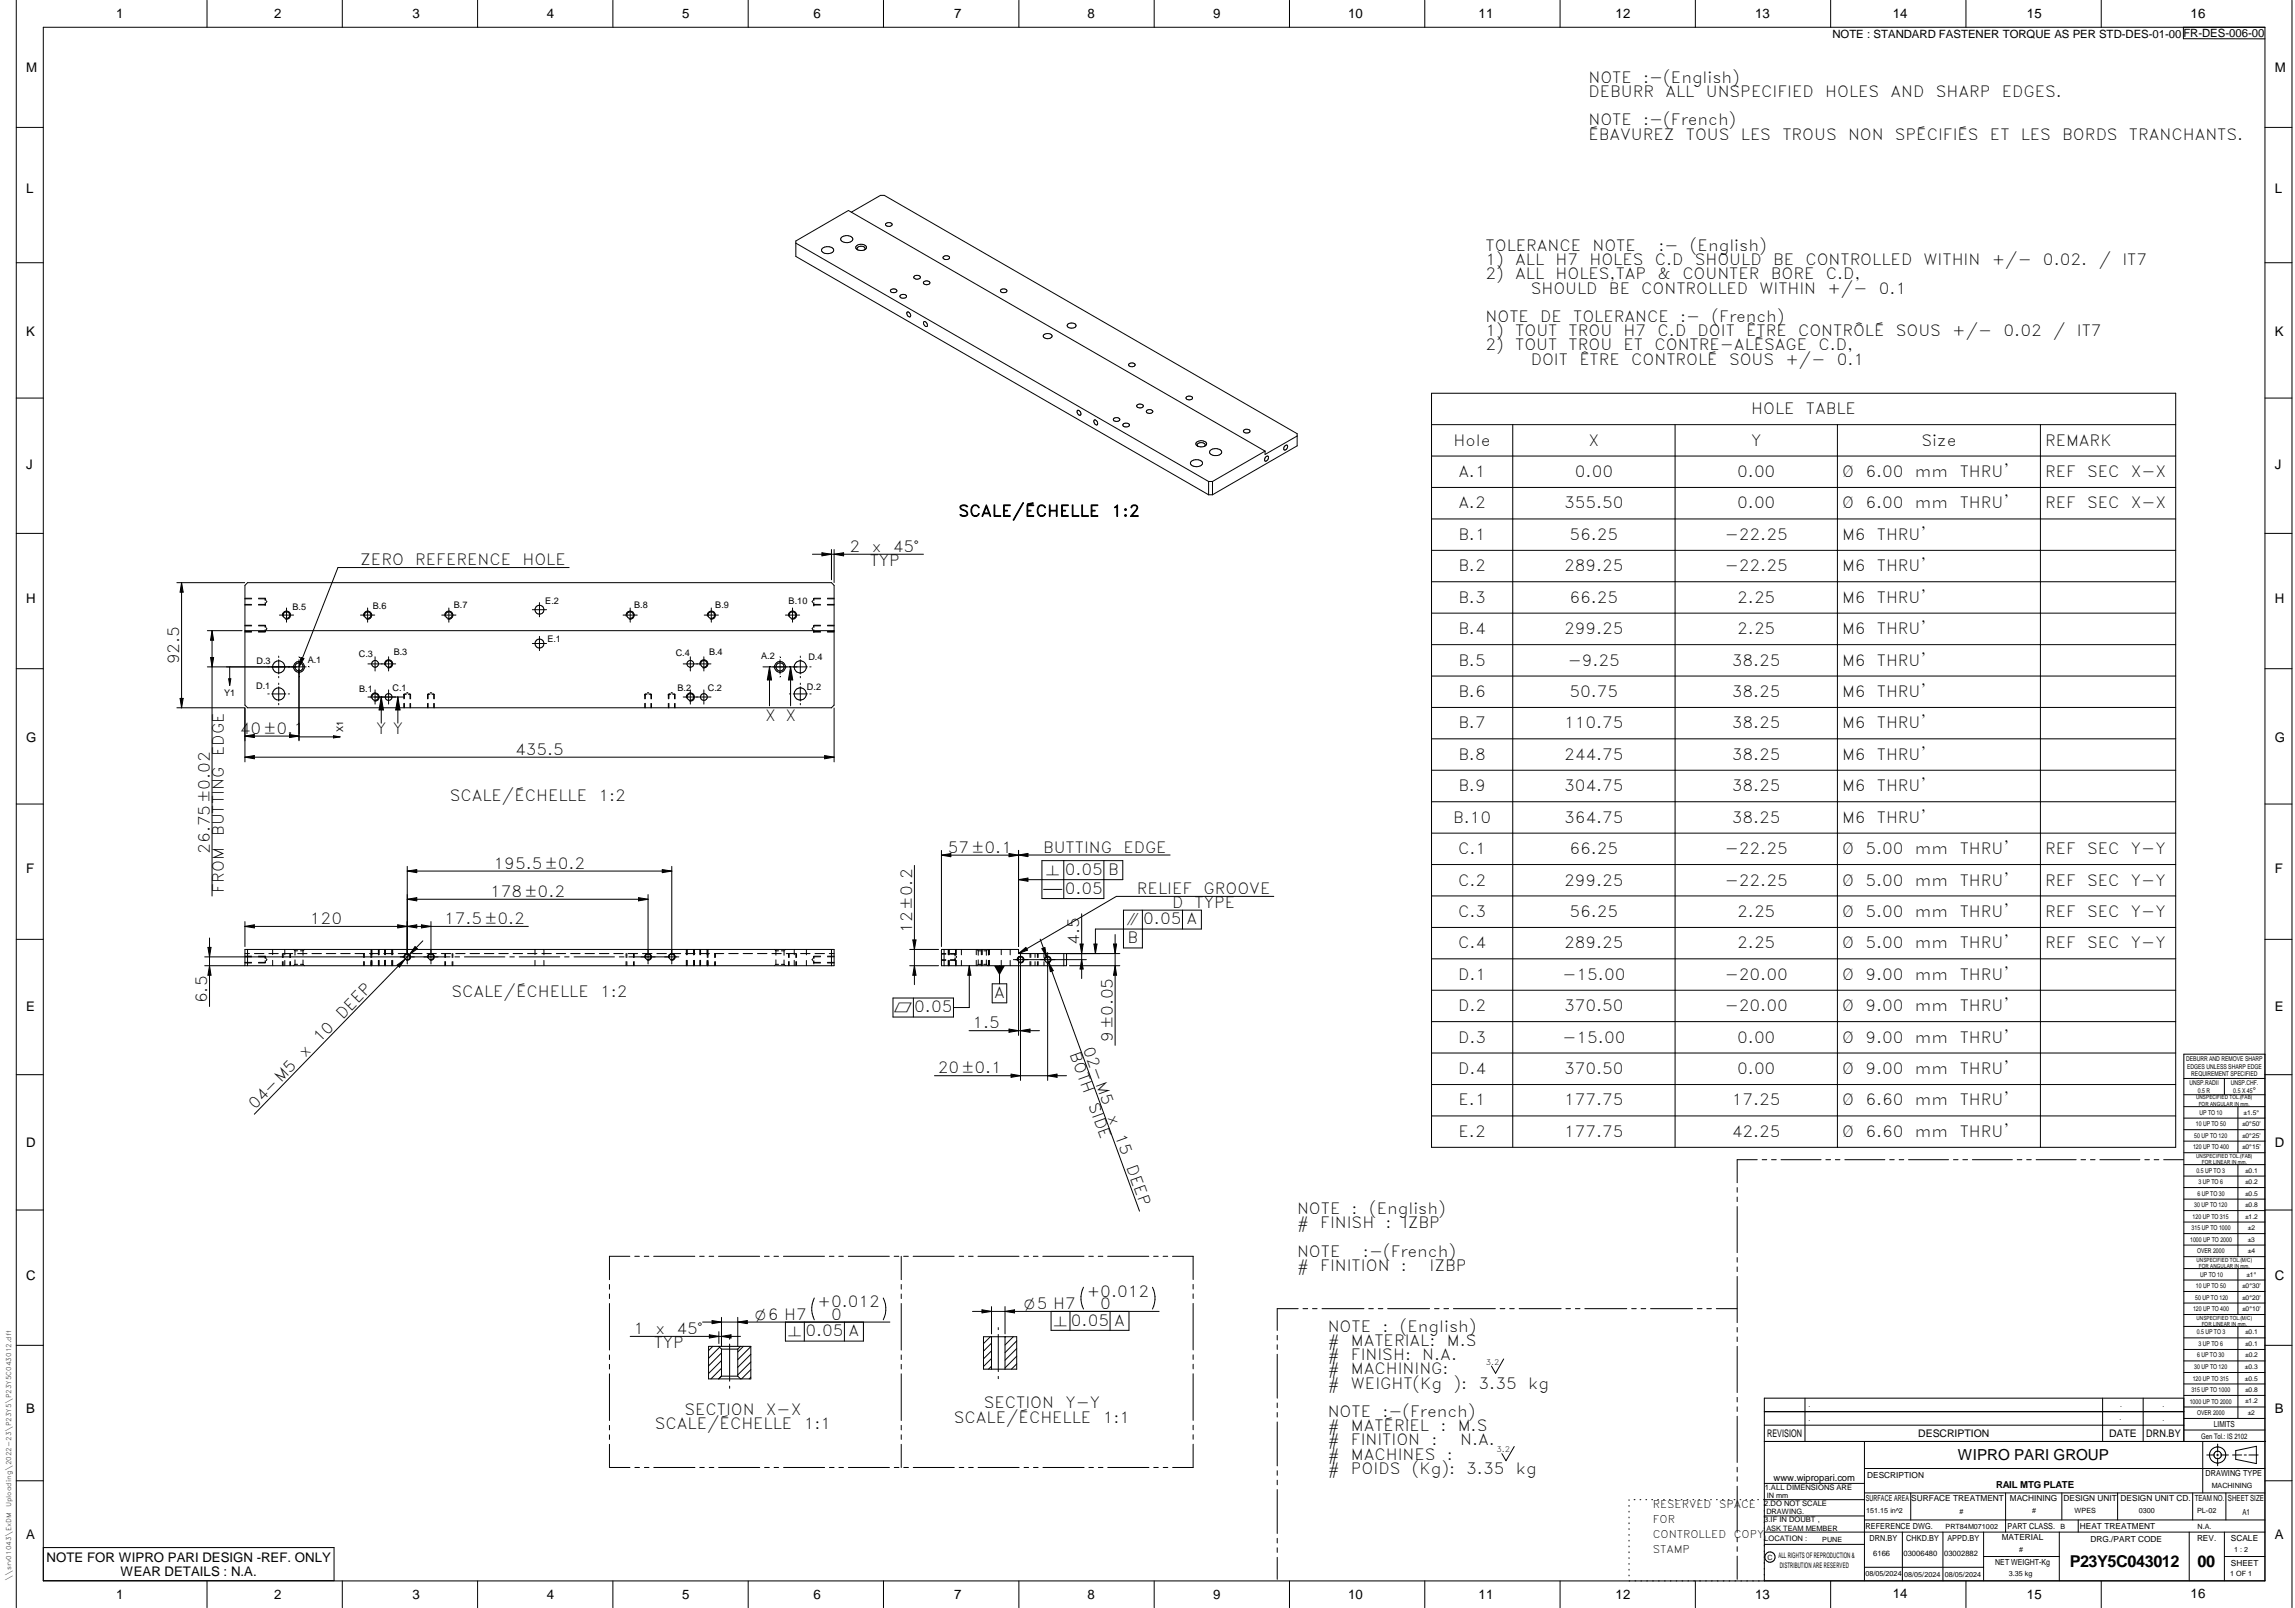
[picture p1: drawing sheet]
<svg xmlns="http://www.w3.org/2000/svg" width="848mm" height="594mm" viewBox="0 0 848 594" stroke-linecap="round" stroke-linejoin="round" font-family="sans-serif">
<defs><g id="words">
<g font-size="6">
<text x="764.8" y="578.9">P23Y5C043012</text>
<text x="812.1" y="578.9">00</text>
</g>
<g font-size="5.7">
<text x="587" y="30.6">NOTE</text>
<text x="587" y="35.8">DEBURR</text>
<text x="607.2" y="30.6">:-(English)</text>
<text x="615.4" y="35.8">ALL</text>
<text x="630.3" y="35.8">UNSPECIFIED</text>
<text x="674.5" y="35.8">HOLES</text>
<text x="698.6" y="35.8">AND</text>
<text x="715.3" y="35.8">SHARP</text>
<text x="739.7" y="35.8">EDGES.</text>
<text x="587" y="46.3">NOTE</text>
<text x="607.2" y="46.3">:-(French)</text>
<text x="587" y="51.6">ÉBAVUREZ</text>
<text x="623" y="51.6">TOUS</text>
<text x="643.3" y="51.6">LES</text>
<text x="658.7" y="51.6">TROUS</text>
<text x="682.9" y="51.6">NON</text>
<text x="700.3" y="51.6">SPÉCIFIÉS</text>
<text x="735.3" y="51.6">ET</text>
<text x="746.7" y="51.6">LES</text>
<text x="762.1" y="51.6">BORDS</text>
<text x="786.7" y="51.6">TRANCHANTS.</text>
<text x="549" y="92.7">TOLERANCE</text>
<text x="588.5" y="92.7">NOTE</text>
<text x="612.8" y="92.7">:-</text>
<text x="624.5" y="92.7">(English)</text>
<text x="549" y="98">1)</text>
<text x="559.9" y="98">ALL</text>
<text x="574.9" y="98">H7</text>
<text x="587.4" y="98">HOLES</text>
<text x="611.5" y="98">C.D</text>
<text x="626.3" y="98">SHOULD</text>
<text x="655.2" y="98">BE</text>
<text x="667.1" y="98">CONTROLLED</text>
<text x="710.8" y="98">WITHIN</text>
<text x="736" y="98">+/-</text>
<text x="754.9" y="98">0.02.</text>
<text x="775.5" y="98">/</text>
<text x="784.3" y="98">IT7</text>
<text x="549" y="103.2">2)</text>
<text x="559.9" y="103.2">ALL</text>
<text x="574.9" y="103.2">HOLES,TAP</text>
<text x="612.5" y="103.2">&amp;</text>
<text x="621.7" y="103.2">COUNTER</text>
<text x="654.4" y="103.2">BORE</text>
<text x="674.7" y="103.2">C.D,</text>
<text x="565.7" y="108.5">SHOULD</text>
<text x="594.5" y="108.5">BE</text>
<text x="606.5" y="108.5">CONTROLLED</text>
<text x="650.2" y="108.5">WITHIN</text>
<text x="675.3" y="108.5">+/-</text>
<text x="694.3" y="108.5">0.1</text>
<text x="549" y="119">NOTE</text>
<text x="569.2" y="119">DE</text>
<text x="581.3" y="119">TOLERANCE</text>
<text x="620.9" y="119">:-</text>
<text x="632.5" y="119">(French)</text>
<text x="549" y="124.2">1)</text>
<text x="559.9" y="124.2">TOUT</text>
<text x="579.7" y="124.2">TROU</text>
<text x="600" y="124.2">H7</text>
<text x="612.5" y="124.2">C.D</text>
<text x="627.3" y="124.2">DOIT</text>
<text x="645.3" y="124.2">ÊTRE</text>
<text x="664.4" y="124.2">CONTRÔLÉ</text>
<text x="700.6" y="124.2">SOUS</text>
<text x="721.4" y="124.2">+/-</text>
<text x="740.4" y="124.2">0.02</text>
<text x="758.7" y="124.2">/</text>
<text x="767.5" y="124.2">IT7</text>
<text x="549" y="129.5">2)</text>
<text x="559.9" y="129.5">TOUT</text>
<text x="579.7" y="129.5">TROU</text>
<text x="600" y="129.5">ET</text>
<text x="611.4" y="129.5">CONTRE-ALÉSAGE</text>
<text x="672" y="129.5">C.D,</text>
<text x="565.7" y="134.7">DOIT</text>
<text x="583.6" y="134.7">ÊTRE</text>
<text x="602.8" y="134.7">CONTROLÉ</text>
<text x="638.9" y="134.7">SOUS</text>
<text x="659.8" y="134.7">+/-</text>
<text x="678.8" y="134.7">0.1</text>
<text x="647.1" y="153">HOLE</text>
<text x="667.3" y="153">TABLE</text>
<text x="537.2" y="164.6">Hole</text>
<text x="587" y="164.6">X</text>
<text x="647.1" y="164.6">Y</text>
<text x="710" y="164.6">Size</text>
<text x="755.7" y="164.6">REMARK</text>
<text x="538.9" y="176.2">A.1</text>
<text x="582" y="176.2">0.00</text>
<text x="641.9" y="176.2">0.00</text>
<text x="680.7" y="176.2">Ø</text>
<text x="689.3" y="176.2">6.00</text>
<text x="707.6" y="176.2">mm</text>
<text x="724.2" y="176.2">THRU'</text>
<text x="755.7" y="176.2">REF</text>
<text x="771.3" y="176.2">SEC</text>
<text x="787.4" y="176.2">X-X</text>
<text x="354.2" y="190.8">SCALE/ÉCHELLE</text>
<text x="410.7" y="190.8">1:2</text>
<text x="538.9" y="187.8">A.2</text>
<text x="578" y="187.8">355.50</text>
<text x="641.9" y="187.8">0.00</text>
<text x="680.7" y="187.8">Ø</text>
<text x="689.3" y="187.8">6.00</text>
<text x="707.6" y="187.8">mm</text>
<text x="724.2" y="187.8">THRU'</text>
<text x="755.7" y="187.8">REF</text>
<text x="771.3" y="187.8">SEC</text>
<text x="787.4" y="187.8">X-X</text>
<text x="313.9" y="203.9">2</text>
<text x="322.1" y="203.9">x</text>
<text x="329.9" y="203.9">45°</text>
<text x="538.9" y="199.4">B.1</text>
<text x="580" y="199.4">56.25</text>
<text x="637.4" y="199.4">-22.25</text>
<text x="680.7" y="199.4">M6</text>
<text x="693.6" y="199.4">THRU'</text>
<text x="133.1" y="208.8">ZERO</text>
<text x="153.5" y="208.8">REFERENCE</text>
<text x="193.1" y="208.8">HOLE</text>
<text x="321.4" y="209.2">TYP</text>
<text x="538.9" y="211">B.2</text>
<text x="578" y="211">289.25</text>
<text x="637.4" y="211">-22.25</text>
<text x="680.7" y="211">M6</text>
<text x="693.6" y="211">THRU'</text>
<text x="538.9" y="222.7">B.3</text>
<text x="580" y="222.7">66.25</text>
<text x="641.9" y="222.7">2.25</text>
<text x="680.7" y="222.7">M6</text>
<text x="693.6" y="222.7">THRU'</text>
<text x="538.9" y="234.3">B.4</text>
<text x="578" y="234.3">299.25</text>
<text x="641.9" y="234.3">2.25</text>
<text x="680.7" y="234.3">M6</text>
<text x="693.6" y="234.3">THRU'</text>
<text x="66.3" y="245.4" transform="rotate(-90 66.3 245.4)">92.5</text>
<text x="538.9" y="245.9">B.5</text>
<text x="579.3" y="245.9">-9.25</text>
<text x="640" y="245.9">38.25</text>
<text x="680.7" y="245.9">M6</text>
<text x="693.6" y="245.9">THRU'</text>
<text x="538.9" y="257.5">B.6</text>
<text x="580" y="257.5">50.75</text>
<text x="640" y="257.5">38.25</text>
<text x="680.7" y="257.5">M6</text>
<text x="693.6" y="257.5">THRU'</text>
<text x="282.8" y="266.4">X X</text>
<text x="538.9" y="269.1">B.7</text>
<text x="578" y="269.1">110.75</text>
<text x="640" y="269.1">38.25</text>
<text x="680.7" y="269.1">M6</text>
<text x="693.6" y="269.1">THRU'</text>
<text x="88.6" y="271.1">40±0.1</text>
<text x="139" y="271.3">Y Y</text>
<text x="82.8" y="279.2" transform="rotate(-90 82.8 279.2)">EDGE</text>
<text x="190.3" y="278.8">435.5</text>
<text x="538.9" y="280.7">B.8</text>
<text x="578" y="280.7">244.75</text>
<text x="640" y="280.7">38.25</text>
<text x="680.7" y="280.7">M6</text>
<text x="693.6" y="280.7">THRU'</text>
<text x="538.9" y="292.3">B.9</text>
<text x="578" y="292.3">304.75</text>
<text x="640" y="292.3">38.25</text>
<text x="680.7" y="292.3">M6</text>
<text x="693.6" y="292.3">THRU'</text>
<text x="166.2" y="296">SCALE/ÉCHELLE</text>
<text x="221.2" y="296">1:2</text>
<text x="537" y="303.9">B.10</text>
<text x="578" y="303.9">364.75</text>
<text x="640" y="303.9">38.25</text>
<text x="680.7" y="303.9">M6</text>
<text x="693.6" y="303.9">THRU'</text>
<text x="82.8" y="309" transform="rotate(-90 82.8 309)">BUTTING</text>
<text x="77.5" y="315.5" transform="rotate(-90 77.5 315.5)">26.75±0.02</text>
<text x="350.3" y="315.1">57±0.1</text>
<text x="385.4" y="315">BUTTING</text>
<text x="415.1" y="315">EDGE</text>
<text x="538.8" y="315.5">C.1</text>
<text x="580" y="315.5">66.25</text>
<text x="637.4" y="315.5">-22.25</text>
<text x="680.7" y="315.5">Ø</text>
<text x="689.3" y="315.5">5.00</text>
<text x="707.6" y="315.5">mm</text>
<text x="724.2" y="315.5">THRU'</text>
<text x="755.7" y="315.5">REF</text>
<text x="771.3" y="315.5">SEC</text>
<text x="787.4" y="315.5">Y-Y</text>
<text x="182.4" y="321">195.5±0.2</text>
<text x="393.4" y="323.2">0.05 B</text>
<text x="82.8" y="329.8" transform="rotate(-90 82.8 329.8)">FROM</text>
<text x="538.8" y="327.2">C.2</text>
<text x="578" y="327.2">299.25</text>
<text x="637.4" y="327.2">-22.25</text>
<text x="680.7" y="327.2">Ø</text>
<text x="689.3" y="327.2">5.00</text>
<text x="707.6" y="327.2">mm</text>
<text x="724.2" y="327.2">THRU'</text>
<text x="755.7" y="327.2">REF</text>
<text x="771.3" y="327.2">SEC</text>
<text x="787.4" y="327.2">Y-Y</text>
<text x="181.1" y="331.3">178±0.2</text>
<text x="393.4" y="330.2">0.05</text>
<text x="420.2" y="330.3">RELIEF</text>
<text x="433.1" y="335.5">D</text>
<text x="441.4" y="335.5">TYPE</text>
<text x="444.7" y="330.3">GROOVE</text>
<text x="114.6" y="341.4">120</text>
<text x="164.1" y="341.4">17.5±0.2</text>
<text x="422.5" y="341.5">0.05 A</text>
<text x="538.8" y="338.8">C.3</text>
<text x="580" y="338.8">56.25</text>
<text x="641.9" y="338.8">2.25</text>
<text x="680.7" y="338.8">Ø</text>
<text x="689.3" y="338.8">5.00</text>
<text x="707.6" y="338.8">mm</text>
<text x="724.2" y="338.8">THRU'</text>
<text x="755.7" y="338.8">REF</text>
<text x="771.3" y="338.8">SEC</text>
<text x="787.4" y="338.8">Y-Y</text>
<text x="337" y="344.7" transform="rotate(-90 337 344.7)">12±0.2</text>
<text x="398.8" y="349" transform="rotate(-90 398.8 349)">4.5</text>
<text x="416.7" y="348.5">B</text>
<text x="538.8" y="350.4">C.4</text>
<text x="578" y="350.4">289.25</text>
<text x="641.9" y="350.4">2.25</text>
<text x="680.7" y="350.4">Ø</text>
<text x="689.3" y="350.4">5.00</text>
<text x="707.6" y="350.4">mm</text>
<text x="724.2" y="350.4">THRU'</text>
<text x="755.7" y="350.4">REF</text>
<text x="771.3" y="350.4">SEC</text>
<text x="787.4" y="350.4">Y-Y</text>
<text x="538.8" y="361.9">D.1</text>
<text x="577.4" y="361.9">-15.00</text>
<text x="637.4" y="361.9">-20.00</text>
<text x="680.7" y="361.9">Ø</text>
<text x="689.3" y="361.9">9.00</text>
<text x="707.6" y="361.9">mm</text>
<text x="724.2" y="361.9">THRU'</text>
<text x="76.5" y="370.6" transform="rotate(-90 76.5 370.6)">6.5</text>
<text x="166.8" y="368.3">SCALE/ÉCHELLE</text>
<text x="221.8" y="368.3">1:2</text>
<text x="367.4" y="368.7">A</text>
<text x="126.7" y="376.8" transform="rotate(-46 126.7 376.8)">DEEP</text>
<text x="337.9" y="374">0.05</text>
<text x="538.8" y="373.5">D.2</text>
<text x="578" y="373.5">370.50</text>
<text x="637.4" y="373.5">-20.00</text>
<text x="680.7" y="373.5">Ø</text>
<text x="689.3" y="373.5">9.00</text>
<text x="707.6" y="373.5">mm</text>
<text x="724.2" y="373.5">THRU'</text>
<text x="359.3" y="379.9">1.5</text>
<text x="118.2" y="385.4" transform="rotate(-46 118.2 385.4)">10</text>
<text x="395.2" y="389.3" transform="rotate(70 395.2 389.3)">BOTH</text>
<text x="400.1" y="387.5" transform="rotate(70 400.1 387.5)">02-M5</text>
<text x="411.2" y="385" transform="rotate(-90 411.2 385)">9±0.05</text>
<text x="538.8" y="385.2">D.3</text>
<text x="577.4" y="385.2">-15.00</text>
<text x="641.9" y="385.2">0.00</text>
<text x="680.7" y="385.2">Ø</text>
<text x="689.3" y="385.2">9.00</text>
<text x="707.6" y="385.2">mm</text>
<text x="724.2" y="385.2">THRU'</text>
<text x="112.8" y="391" transform="rotate(-46 112.8 391)">x</text>
<text x="346.5" y="396.5">20±0.1</text>
<text x="538.8" y="396.8">D.4</text>
<text x="578" y="396.8">370.50</text>
<text x="641.9" y="396.8">0.00</text>
<text x="680.7" y="396.8">Ø</text>
<text x="689.3" y="396.8">9.00</text>
<text x="707.6" y="396.8">mm</text>
<text x="724.2" y="396.8">THRU'</text>
<text x="94.2" y="410.1" transform="rotate(-46 94.2 410.1)">04-M5</text>
<text x="402.2" y="408.3" transform="rotate(70 402.2 408.3)">SIDE</text>
<text x="409.3" y="412.5" transform="rotate(70 409.3 412.5)">x</text>
<text x="539" y="408.4">E.1</text>
<text x="578" y="408.4">177.75</text>
<text x="640" y="408.4">17.25</text>
<text x="680.7" y="408.4">Ø</text>
<text x="689.3" y="408.4">6.60</text>
<text x="707.6" y="408.4">mm</text>
<text x="724.2" y="408.4">THRU'</text>
<text x="411.9" y="419.8" transform="rotate(70 411.9 419.8)">15</text>
<text x="539" y="420">E.2</text>
<text x="578" y="420">177.75</text>
<text x="640" y="420">42.25</text>
<text x="680.7" y="420">Ø</text>
<text x="689.3" y="420">6.60</text>
<text x="707.6" y="420">mm</text>
<text x="724.2" y="420">THRU'</text>
<text x="416.1" y="431.2" transform="rotate(70 416.1 431.2)">DEEP</text>
<text x="479.3" y="448.6">NOTE</text>
<text x="499.5" y="448.6">:</text>
<text x="505.9" y="448.6">(English)</text>
<text x="479.3" y="453.9">#</text>
<text x="487.9" y="453.9">FINISH</text>
<text x="512" y="453.9">:</text>
<text x="518.5" y="453.9">IZBP</text>
<text x="479.3" y="464.4">NOTE</text>
<text x="503.7" y="464.4">:-(French)</text>
<text x="479.3" y="469.6">#</text>
<text x="487.9" y="469.6">FINITION</text>
<text x="517.7" y="469.6">:</text>
<text x="528.3" y="469.6">IZBP</text>
<text x="401.6" y="479">+0.012</text>
<text x="302.1" y="483">+0.012</text>
<text x="406.6" y="483.6">0</text>
<text x="307.1" y="487.6">0</text>
<text x="395.7" y="489.8">0.05 A</text>
<text x="490.6" y="492">NOTE</text>
<text x="510.8" y="492">:</text>
<text x="517.3" y="492">(English)</text>
<text x="234.1" y="492.8">1</text>
<text x="242.2" y="492.8">x</text>
<text x="250" y="492.8">45°</text>
<text x="297.6" y="493.7">0.05 A</text>
<text x="490.6" y="497.2">#</text>
<text x="499.2" y="497.2">MATERIAL:</text>
<text x="534.7" y="497.2">M.S</text>
<text x="241.6" y="498.1">TYP</text>
<text x="490.6" y="502.5">#</text>
<text x="499.2" y="502.5">FINISH:</text>
<text x="525.6" y="502.5">N.A.</text>
<text x="490.6" y="507.7">#</text>
<text x="499.2" y="507.7">MACHINING:</text>
<text x="490.6" y="513">#</text>
<text x="499.2" y="513">WEIGHT(Kg</text>
<text x="537.2" y="513">):</text>
<text x="546.4" y="513">3.35</text>
<text x="564.7" y="513">kg</text>
<text x="363.6" y="520.3">SECTION</text>
<text x="393.7" y="520.3">Y-Y</text>
<text x="242" y="527.9">SCALE/ÉCHELLE</text>
<text x="252.9" y="522.7">SECTION</text>
<text x="283.1" y="522.7">X-X</text>
<text x="297" y="527.9">1:1</text>
<text x="352.5" y="525.6">SCALE/ÉCHELLE</text>
<text x="407.5" y="525.6">1:1</text>
<text x="490.6" y="523.5">NOTE</text>
<text x="510.8" y="523.5">:-(French)</text>
<text x="490.6" y="528.7">#</text>
<text x="490.6" y="534">#</text>
<text x="499.2" y="534">FINITION</text>
<text x="499.2" y="528.7">MATÉRIEL</text>
<text x="529" y="534">:</text>
<text x="532.3" y="528.7">:</text>
<text x="538.7" y="528.7">M.S</text>
<text x="539.6" y="534">N.A.</text>
<text x="490.6" y="539.2">#</text>
<text x="499.2" y="539.2">MACHINES</text>
<text x="534.7" y="539.2">:</text>
<text x="490.6" y="544.5">#</text>
<text x="499.2" y="544.5">POIDS</text>
<text x="521.7" y="544.5">(Kg):</text>
<text x="541.9" y="544.5">3.35</text>
<text x="560.1" y="544.5">kg</text>
</g>
<text font-size="5.6" x="723.5" y="539.3">WIPRO PARI GROUP</text>
<g font-size="5.4">
<text x="386.6" y="323.2">n</text>
<text x="385.4" y="330.2">t</text>
<text x="416.4" y="341.5">i</text>
<text x="330.3" y="374">r</text>
<text x="378.5" y="483.6">O5 H7</text>
<text x="279" y="487.6">O6 H7</text>
<text x="389.5" y="489.8">n</text>
<text x="291.3" y="493.7">n</text>
</g>
<g font-size="4.9">
<text x="42.9" y="6.6">1</text>
<text x="101.3" y="6.7">2</text>
<text x="152.5" y="6.7">3</text>
<text x="202.1" y="6.7">4</text>
<text x="252.1" y="6.7">5</text>
<text x="300.6" y="6.7">6</text>
<text x="352.6" y="6.7">7</text>
<text x="401.9" y="6.7">8</text>
<text x="448.4" y="6.7">9</text>
<text x="498.1" y="6.7">10</text>
<text x="546.4" y="6.7">11</text>
<text x="597" y="6.7">12</text>
<text x="648.5" y="6.6">13</text>
<text x="699.4" y="6.6">14</text>
<text x="749" y="6.7">15</text>
<text x="809.5" y="6.6">16</text>
<text x="9.7" y="26.7">M</text>
<text x="840.6" y="26.7">M</text>
<text x="9.7" y="71.4">L</text>
<text x="840.6" y="71.4">L</text>
<text x="9.7" y="124.2">K</text>
<text x="840.6" y="124.2">K</text>
<text x="9.7" y="173.4">J</text>
<text x="840.6" y="173.4">J</text>
<text x="9.7" y="222.7">H</text>
<text x="840.6" y="222.7">H</text>
<text x="9.7" y="274.3">G</text>
<text x="840.6" y="274.3">G</text>
<text x="9.7" y="322.6">F</text>
<text x="840.6" y="322.6">F</text>
<text x="9.7" y="373.3">E</text>
<text x="840.6" y="373.3">E</text>
<text x="9.7" y="423.8">D</text>
<text x="840.6" y="423.8">D</text>
<text x="9.7" y="472.8">C</text>
<text x="840.6" y="472.8">C</text>
<text x="9.7" y="522.1">B</text>
<text x="840.6" y="522.1">B</text>
<text x="9.7" y="568.7">A</text>
<text x="840.6" y="568.7">A</text>
<text x="17.2" y="577">NOTE FOR WIPRO PARI DESIGN -REF. ONLY</text>
<text x="44.5" y="582.3">WEAR DETAILS : N.A.</text>
<text x="42.9" y="590.6">1</text>
<text x="101.3" y="590.7">2</text>
<text x="152.5" y="590.7">3</text>
<text x="202.1" y="590.7">4</text>
<text x="252.1" y="590.7">5</text>
<text x="300.6" y="590.7">6</text>
<text x="352.6" y="590.7">7</text>
<text x="401.9" y="590.7">8</text>
<text x="448.4" y="590.7">9</text>
<text x="498.1" y="590.7">10</text>
<text x="546.4" y="590.7">11</text>
<text x="597" y="590.7">12</text>
<text x="648.5" y="590.6">13</text>
<text x="699.4" y="590.5">14</text>
<text x="749" y="590.7">15</text>
<text x="809.5" y="590.5">16</text>
</g>
<text font-size="4.2" x="677.1" y="13.9">NOTE : STANDARD FASTENER TORQUE AS PER STD-DES-01-00FR-DES-006-00</text>
<g font-size="3.9">
<text x="653" y="530.9">REVISION</text>
<text x="708.9" y="530.9">DESCRIPTION</text>
<text x="779.4" y="530.9">DATE</text>
<text x="793.1" y="530.9">DRN.BY</text>
<text x="610.8" y="557.1">RESERVED</text>
<text x="635.2" y="557.1">SPACE</text>
<text x="610.8" y="562.7">FOR</text>
<text x="610.8" y="568.3">CONTROLLED</text>
<text x="640.7" y="568.3">COPY</text>
<text x="610.8" y="573.8">STAMP</text>
</g>
<text font-size="3.6" x="737.6" y="549.8">RAIL MTG PLATE</text>
<text font-size="3.5" x="655.4" y="547.1">www.wipropari.com</text>
<g font-size="3.4">
<text x="108.1" y="225.4">B.5</text>
<text x="137.8" y="225.2">B.6</text>
<text x="167.7" y="224.7">B.7</text>
<text x="201.5" y="223.3">E.2</text>
<text x="234.3" y="224.6">B.8</text>
<text x="264.3" y="224.8">B.9</text>
<text x="291.4" y="223.1">B.10</text>
<text x="202.3" y="237.3">E.1</text>
<text x="94.8" y="245.4">D.3</text>
<text x="113.7" y="244.8">A.1</text>
<text x="132.6" y="242.6">C.3</text>
<text x="145.5" y="242.1">B.3</text>
<text x="249.7" y="242.5">C.4</text>
<text x="262" y="242.1">B.4</text>
<text x="281.3" y="243.5">A.2</text>
<text x="298.7" y="243.9">D.4</text>
<text x="82.8" y="257.3">Y1</text>
<text x="94.7" y="254.6">D.1</text>
<text x="132.7" y="255.5">B.1</text>
<text x="145" y="255.3">C.1</text>
<text x="250.4" y="255.3">B.2</text>
<text x="261.6" y="255.4">C.2</text>
<text x="298.2" y="254.8">D.2</text>
<text x="126.8" y="270.6" transform="rotate(-90 126.8 270.6)">X1</text>
</g>
<g font-size="3.1">
<text x="818.1" y="527.3">LIMITS</text>
<text x="815" y="545.5">DRAWING TYPE</text>
<text x="690" y="546.1">DESCRIPTION</text>
<text x="689.5" y="554.6">SURFACE AREA</text>
<text x="706.2" y="554.6">SURFACE TREATMENT</text>
<text x="742.7" y="554.6">MACHINING</text>
<text x="762.5" y="554.6">DESIGN UNIT</text>
<text x="783.6" y="554.6">DESIGN UNIT CD.</text>
<text x="811" y="554.4">TEAM NO.</text>
<text x="823.3" y="554.5">SHEET SIZE</text>
<text x="828.6" y="559.9">A1</text>
<text x="689.4" y="564.9">REFERENCE DWG.</text>
<text x="690.8" y="569.3">DRN.BY</text>
<text x="704.4" y="569.2">CHKD.BY</text>
<text x="719.6" y="569.3">APPD.BY</text>
<text x="739.7" y="569.1">MATERIAL</text>
<text x="741.8" y="564.7">PART CLASS.</text>
<text x="768.6" y="564.7">HEAT TREATMENT</text>
<text x="772.5" y="569.7">DRG./PART CODE</text>
<text x="811.9" y="569.3">REV.</text>
<text x="824.4" y="569.4">SCALE</text>
<text x="737.3" y="578">NET WEIGHT-Kg</text>
<text x="824.4" y="578.5">SHEET</text>
</g>
<text font-size="3" x="832.4" y="403.9">°</text>
<g font-size="2.8">
<text x="549.1" y="504.3">3.2</text>
<text x="813.4" y="531.5">Gen Tol.: IS 2102</text>
<text x="553" y="536.6">3.2</text>
<text x="652.1" y="550.4">1.ALL DIMENSIONS ARE</text>
<text x="652" y="556.4">2.DO NOT SCALE</text>
<text x="652" y="562.5">3.IF IN DOUBT ,</text>
<text x="652" y="569.2">LOCATION :</text>
<text x="657.2" y="575.8">ALL RIGHTS OF REPRODUCTION &amp;</text>
<text x="692.2" y="575">6166</text>
<text x="703.4" y="574.9">03006480</text>
<text x="718.4" y="575">03002882</text>
<text x="657.7" y="579.2">DISTRIBUTION ARE RESERVED</text>
</g>
<g font-size="2.7">
<text x="817.3" y="549.9">MACHINING</text>
<text x="652.9" y="553.5">IN mm</text>
<text x="652.7" y="559.5">DRAWING.</text>
<text x="689.6" y="559.1">151.15 in^2</text>
<text x="724.1" y="559.2">#</text>
<text x="751" y="559.1">#</text>
<text x="766.6" y="559">WPES</text>
<text x="790.3" y="558.8">0300</text>
<text x="811.9" y="558.8">PL-02</text>
<text x="652.7" y="565.5">ASK TEAM MEMBER</text>
<text x="673.4" y="569.6">PUNE</text>
<text x="718.9" y="564.9">PRT84M071002</text>
<text x="761.4" y="564.9">B</text>
<text x="812.1" y="564.9">N.A.</text>
<text x="746.1" y="573.2">#</text>
<text x="825.6" y="573.4">1 : 2</text>
<text x="653.1" y="576.3">C</text>
<text x="689.4" y="582.4">08/05/2024</text>
<text x="703.7" y="582.5">08/05/2024</text>
<text x="718.7" y="582.6">08/05/2024</text>
<text x="742.3" y="582.2">3.35 kg</text>
<text x="824.1" y="582.4">1 OF 1</text>
</g>
<g font-size="2.5">
<text x="807.8" y="392">DEBURR AND REMOVE SHARP</text>
<text x="808.2" y="394.8">EDGES UNLESS SHARP EDGE</text>
<text x="809.1" y="400.9">UNSP.RADII</text>
<text x="809.8" y="397.6">REQUIREMENT SPECIFIED</text>
<text x="824.4" y="400.7">UNSP.CHF.</text>
<text x="812.2" y="403.6">0.5 R</text>
<text x="825.3" y="403.9">0.5 X 45</text>
<text x="812.8" y="411.8">UP TO 10</text>
<text x="829.1" y="411.9">±1.5°</text>
<text x="811.4" y="416.1">10 UP TO 50</text>
<text x="828.5" y="416.1">±0°50'</text>
<text x="810.4" y="424.5">120 UP TO 400</text>
<text x="810.9" y="420.3">50 UP TO 120</text>
<text x="828.5" y="424.5">±0°15'</text>
<text x="828.5" y="420.3">±0°25'</text>
<text x="811.7" y="433.2">0.5 UP TO 3</text>
<text x="812.5" y="437.5">3 UP TO 6</text>
<text x="829.6" y="437.4">±0.2</text>
<text x="829.6" y="433.2">±0.1</text>
<text x="812" y="441.7">6 UP TO 30</text>
<text x="829.6" y="441.7">±0.5</text>
<text x="810.9" y="445.9">30 UP TO 120</text>
<text x="829.6" y="446">±0.8</text>
<text x="809.9" y="454.4">315 UP TO 1000</text>
<text x="810.3" y="450.2">120 UP TO 315</text>
<text x="829.6" y="450.2">±1.2</text>
<text x="830.7" y="454.4">±2</text>
<text x="809.4" y="458.7">1000 UP TO 2000</text>
<text x="830.6" y="458.7">±3</text>
<text x="811.9" y="463">OVER 2000</text>
<text x="830.7" y="463">±4</text>
<text x="813.1" y="471.6">UP TO 10</text>
<text x="830.1" y="471.6">±1°</text>
<text x="811.4" y="475.9">10 UP TO 50</text>
<text x="828.5" y="475.9">±0°30'</text>
<text x="810.4" y="484.4">120 UP TO 400</text>
<text x="811.2" y="480.1">50 UP TO 120</text>
<text x="828.5" y="484.4">±0°10'</text>
<text x="828.5" y="480.1">±0°20'</text>
<text x="811.7" y="493">0.5 UP TO 3</text>
<text x="812.4" y="497.2">3 UP TO 6</text>
<text x="829.6" y="497.3">±0.1</text>
<text x="829.6" y="493">±0.1</text>
<text x="811.9" y="501.5">6 UP TO 30</text>
<text x="829.6" y="501.5">±0.2</text>
<text x="810.8" y="505.8">30 UP TO 120</text>
<text x="829.6" y="505.8">±0.3</text>
<text x="809.8" y="514.3">315 UP TO 1000</text>
<text x="810.3" y="510.1">120 UP TO 315</text>
<text x="829.6" y="510">±0.5</text>
<text x="829.6" y="514.3">±0.8</text>
<text x="668.4" y="519.9">.</text>
<text x="783.5" y="520">.</text>
<text x="799.1" y="519.9">.</text>
<text x="809.2" y="518.5">1000 UP TO 2000</text>
<text x="829.6" y="518.5">±1.2</text>
<text x="668.4" y="524.9">.</text>
<text x="783.3" y="524.8">.</text>
<text x="799.1" y="524.8">.</text>
<text x="811.9" y="522.8">OVER 2000</text>
<text x="830.6" y="522.7">±2</text>
</g>
<g font-size="2.4">
<text x="4.1" y="556.9" transform="rotate(-90 4.1 556.9)">Uploading\2022-23\P23Y5\P23Y5C043012.dft</text>
<text x="4.1" y="584.1" transform="rotate(-90 4.1 584.1)">\\srv01043\ExDM</text>
</g>
<g font-size="2.1">
<text x="811.5" y="406.1">UNSPECIFIED TOL.(FAB)</text>
<text x="812.5" y="408.5">FOR ANGULAR IN mm.</text>
<text x="811.6" y="427.7">UNSPECIFIED TOL.(FAB)</text>
<text x="813.6" y="430.1">FOR LINEAR IN mm.</text>
<text x="811.7" y="466.1">UNSPECIFIED TOL.(M/C)</text>
<text x="812.5" y="468.5">FOR ANGULAR IN mm.</text>
<text x="811.7" y="487.6">UNSPECIFIED TOL.(M/C)</text>
<text x="813.6" y="489.9">FOR LINEAR IN mm.</text>
</g>
</g></defs>
<g fill="none" stroke="#000" stroke-width=".37">
<path d="M6 .1v593.9M16 10.1h821v573.9l-821 .1zM76.5 .1v10M126.5 .1v10M176.5 .1v10M226.5 .1v10M276.5 .1v10M326.5 .1v10M376.5 .1v10M426.5 .1v10M476.5 .1v10M526.5 .1v10"/>
<path d="M576.5 .1v10M626.5 .1v10M676.5 .1v10M726.5 .1v10M776.5 .1v10M806.8 10.1v4.2l30.2 .1M847 .1v593.9M6 47.1h10M837 47.1h10M314.6 78.4l10.8-6.2h1.4l152.5 88v4.5l-31.2 18.1M6 97.1h10M294.1 89.8l152.5 88.1"/>
<path d="M303.9 91.7a3 3 0 0 1 4.2 .5 2.42 2.42 0 0 1-3.8 1.2 .97 .97 0 0 1-.4-1.7zM311 87.7a2.91 2.91 0 0 1 4.1 .5 2.38 2.38 0 0 1-3.7 1.1 .94 .94 0 0 1-.4-1.6zM316.5 90.8a2.45 2.45 0 0 1 3.7 .6 2.28 2.28 0 0 1-4 0zM317 92.3l-.2-.2a1.57 1.57 0 0 1 1.2-1.2 1.57 1.57 0 0 1 1.6 .6l-.2 .8M327.4 82.5a1.26 1.26 0 0 1 1.3-.3 1.26 1.26 0 0 1 .9 1 1.41 1.41 0 0 1-2.4-.4zM348.6 94.8a1.24 1.24 0 0 1 1.3-.4 1.24 1.24 0 0 1 .9 1.1 1.35 1.35 0 0 1-2.3-.5zM837 97.1h10M329.3 107l1.3-.2 .8 .5a1.31 1.31 0 0 1-1.1 .9 1.31 1.31 0 0 1-1.3-.8zM332.8 109l1.3-.2 .9 .5a1.35 1.35 0 0 1-1.2 .9 1.35 1.35 0 0 1-1.3-.7zM335.2 115.4a.99 .99 0 0 1 1.1 .5 .99 .99 0 0 1-.3 1.2l-.8-.7zM338 101.9l1.2-.2 .9 .6a1.35 1.35 0 0 1-1.2 .9 1.35 1.35 0 0 1-1.2-.8zM341.4 118.9a1.13 1.13 0 0 1 1.1 .5 1.13 1.13 0 0 1 0 1.2l-.8-.3-.4-.8z"/>
<path d="M341.5 104a1.13 1.13 0 0 1 1.3-.3 1.13 1.13 0 0 1 .7 1.2 1.26 1.26 0 0 1-1.3 .3 1.26 1.26 0 0 1-.9-1zM369.9 107.1a1.24 1.24 0 0 1 1.3-.4 1.24 1.24 0 0 1 .8 1 1.37 1.37 0 0 1-2.3-.4zM394.7 119.7a1.98 1.98 0 0 1 2.9 .6 1.93 1.93 0 0 1-3.3 0zM385.8 123.6a2.01 2.01 0 0 1 3 .6 1.89 1.89 0 0 1-3.3 0zM417.2 134.4a1.24 1.24 0 0 1 1.3-.4 1.24 1.24 0 0 1 .9 1 1.37 1.37 0 0 1-2.3-.3zM6 147.1h10M398.1 151.7a1.11 1.11 0 0 1 1.1 .4 1.11 1.11 0 0 1 0 1.3l-.5-.1-.6-.6zM404.3 155.2a1.01 1.01 0 0 1 1.2 .6 1.01 1.01 0 0 1-.3 1.2l-.8-.7zM411.7 154.5l1.3-.2 .8 .6a1.2 1.2 0 0 1-1.2 .8 1.2 1.2 0 0 1-1.1-1zM415 156.8a1.4 1.4 0 0 1 2.4 .4 1.5 1.5 0 0 1-2.5-.2zM420.1 149.7a1.41 1.41 0 0 1 2.4 .4 1.47 1.47 0 0 1-2.5-.1zM423.9 151.6l1.3-.3 .8 .6a1.2 1.2 0 0 1-1.2 .8 1.2 1.2 0 0 1-1.1-.9z"/>
<path d="M438.4 146.6a1.24 1.24 0 0 1 1.3-.3 1.24 1.24 0 0 1 .9 1 1.37 1.37 0 0 1-2.3-.4zM459.7 158.9l.7-.3 1.2 .2a.55 .55 0 0 1 0 1l-1.6 .1-.5-.5zM529 145.3h275v278.6h-275zM529 156.9h275M559 156.9v267M619 156.9v267M679 156.9v267M754 156.9v267M837 147.1h10M440.2 170.4a3 3 0 0 1 4.2 .5 2.42 2.42 0 0 1-3.8 1.2 .99 .99 0 0 1-.4-1.7zM442.2 163.4a2.47 2.47 0 0 1 3.7 .6 2.29 2.29 0 0 1-4 0zM442.7 164.9l-.2-.3a1.57 1.57 0 0 1 1.2-1.2 1.57 1.57 0 0 1 1.6 .7l-.2 .8"/>
<path d="M446.6 177.9v4.9M446.6 177.9h1.5M447.3 166.4a2.91 2.91 0 0 1 4.1 .5 2.27 2.27 0 0 1-3.2 1.3l-.5-.2a.94 .94 0 0 1-.4-1.6zM448.1 177.9v4.9M467.5 166.7l-154-88.9-19.4 11.2v5.7l152.5 88.1M467.5 166.7l-19.4 11.2M467.7 168.9l.6-.4a1.01 1.01 0 0 1 .3 1.2 1.01 1.01 0 0 1-1.2 .6l-.1-.7zM474.8 164.8l.6-.4a.99 .99 0 0 1 .2 1.3 .99 .99 0 0 1-1.1 .5l-.1-.7zM479.3 161.1l-11.8 6.8v-1.2M529 168.5h275M6 197.1h10M446.6 182.8h1.5"/>
<path d="M529 180.1h275M529 191.7h275M837 197.1h10M65.4 215.3h25M67.1 215.3v46.2M67.1 215.3l.6 3.5h-1.2zM91.5 215.3h215.8l.9 1v44.2l-.9 1h-215.8l-1-1v-44.2zM210.3 209.7h-85.4l-14.4 36.7M300.2 204.8h41M303.7 204.2l3.6 .6-3.6 .6zM307.3 203v11.2M308.2 204.8l3.5-.6v1.2z"/>
<path d="M308.2 203v12.2M529 203.3h275M529 214.9h275M76.6 233h12.9M78.4 233v98M78.4 233l.6 3.5h-1.2zM90.5 233h217.7M90.5 223.5h2.5M90.5 221h2.5M90.5 233.5h2.5M90.5 231h2.5M90.5 231.2h2.5"/>
<path d="M90.5 233.3h2.5M90.5 221.2h2.5M90.5 223.3h2.5M95.5 233.5h2.5M95.5 223.5h2.5M95.5 221l2.5 .1M95.5 231h2.5M95.5 223.3h2.5M95.5 231.2h2.5l.2 .4M95.5 221.2h2.5M98 231h.1M98 221.2h.1"/>
<path d="M98 223.4h.1M98 221.2v.7M98 222.6v.7M98 231.1v.8M98 232.6v.8M98 221.2l.2 .4M98.2 233l-.2 .3h-2.5M98.2 223l-.2 .3M98.4 231.9v.7M98.4 222v.6M103.3 227.2h5.2M104.4 227.7a1.51 1.51 0 0 1 1.4-1.9 1.51 1.51 0 0 1 1.6 1.6 1.51 1.51 0 0 1-1.9 1.3"/>
<path d="M105.9 224.6v5.3M133.2 227.2h5.3M134.4 227.7a1.51 1.51 0 0 1 1.3-1.9 1.51 1.51 0 0 1 1.7 1.6 1.51 1.51 0 0 1-1.9 1.3M135.8 224.6v5.3M163.2 227.2h5.3M164.4 227.7a1.51 1.51 0 0 1 1.3-1.9 1.51 1.51 0 0 1 1.7 1.6 1.51 1.51 0 0 1-1.9 1.3M165.9 224.6v5.3M196.7 237.7h5.3M196.7 225.3h5.3M199.3 222.6v5.3M199.3 235.1v5.3M230.3 227.2h5.2"/>
<path d="M231.4 227.7a1.52 1.52 0 0 1 1.3-2 1.52 1.52 0 0 1 1.7 1.7 1.52 1.52 0 0 1-1.9 1.3M232.9 224.6v5.3M260.2 227.2h5.3M261.4 227.7a1.51 1.51 0 0 1 1.3-1.9 1.51 1.51 0 0 1 1.7 1.6 1.51 1.51 0 0 1-1.9 1.3M262.8 224.6v5.3M290.2 227.2h5.3M291.4 227.7a1.51 1.51 0 0 1 1.3-1.9 1.51 1.51 0 0 1 1.7 1.6 1.51 1.51 0 0 1-1.9 1.3M292.9 224.6v5.3M300.3 221.9l-.2 .4 .2 .3M300.3 231.9l-.2 .4 .2 .3M300.5 223l.2 .3M300.5 233l.2 .3"/>
<path d="M300.7 223.3h2.5M300.7 223.5h.1M300.7 223.4h.1M300.7 233.3h.1M300.7 221.1v.8M300.7 222.6v.7M300.7 231.1v.8M300.7 232.7v.6M300.7 233.4l2.5 .1M300.7 233.3h2.5M300.7 221h2.5M300.7 231h2.5"/>
<path d="M300.7 223.5h2.5M303.2 221.2h-2.5l-.1 .3M303.2 231.2h-2.5l-.1 .3M305.7 223.3h2.5M305.7 233.3h2.5M305.8 221.2h2.4M305.8 231.2h2.4M305.8 223.5h2.4M305.8 221h2.4M305.8 233.5h2.4M305.8 231h2.4M529 226.5h275"/>
<path d="M529 238.2h275M6 247.1h10M66.5 258h1.2l-.6 3.5zM76.6 246.4h36.5M77.8 242.9h1.2l-.6 3.5zM84.5 250.8h.8l-.4 2.4zM84.9 246.4v6.8M99 256.4h.1M99.4 256.4h.1M100.4 256.4h5.2M103 242.4v.2M103 242.8v.1"/>
<path d="M103 243.8v5.2M103 249.9v.1M103 250.2v.2M103 252.4v.2M103 252.8v.1M103 253.7v5.3M103 259.9v.1M106.5 256.4h.1M106.8 256.4h.2M110.5 242.7h.1M110.5 243.8v29.9M111.2 242.9l1.1 .4-1.8 3.1z"/>
<path d="M114.2 246.4h.1M136 257.5h13.4M136 245.3h10.2M137.2 257.9a1.49 1.49 0 0 1 1.3-1.9 1.49 1.49 0 0 1 1.6 1.6 1.49 1.49 0 0 1-1.9 1.4M138.6 242.7v5.2M138.6 254.9v5.2M140.9 257.5v9.7M140.9 257.5l.8 4.8h-1.6zM142.2 245.7a1.51 1.51 0 0 1 1.3-1.9 1.51 1.51 0 0 1 1.6 1.6 1.51 1.51 0 0 1-1.9 1.3M143.6 242.7v5.2M143.6 254.9v5.2M147 257.5v9.7"/>
<path d="M147 257.5l.8 4.8h-1.6zM149.2 256.5h.1M149.2 256.5v1.7M149.2 259.9v1.6M149.4 256.5h.1M149.4 256.5h.8M149.4 256.5v1.6M149.4 259.8v1.7M149.8 256.3l-.4 .2M150.2 256.1l.3-.2 .3 .2M150.9 256.5h.7M151.2 256.3l.3 .2v1.7"/>
<path d="M151.5 259.9v1.6M151.7 256.5v1.7M151.7 259.9v1.6M158 256.5h.1M158 256.5v1.7M158 259.9v1.6M158.2 256.5v1.6M158.2 259.8v1.7M158.5 256.3l-.3 .2M158.9 256.5h-.8M158.9 256.1l.4-.2 .3 .2M159.6 256.5h.8"/>
<path d="M160 256.3l.3 .2v1.7M160.3 259.9v1.6M160.5 256.5v1.7M160.5 259.9v1.6M238.3 256.5h.1M238.3 256.5v1.7M238.3 259.9v1.6M238.5 259.8v1.7M238.8 256.3l-.3 .2v1.6M239.1 256.5h-.7M239.2 256.1l.3-.2 .3 .2M239.8 256.5h.7"/>
<path d="M240.2 256.3l.3 .2M240.5 256.5v1.7M240.5 259.9v1.6M240.6 256.5h.1M240.7 256.5v1.7M240.7 259.9v1.6M247 256.5h.1M247 256.5v1.7M247 259.9v1.6M247.1 256.5h.1M247.2 256.5h.7M247.2 256.5v1.6"/>
<path d="M247.2 259.8v1.7M247.6 256.3l-.4 .2M247.9 256.1l.3-.2 .4 .2M248.6 256.5h.7M249 256.3l.3 .2v1.7M249.3 259.9v1.6M249.5 256.5v1.7M249.5 259.9v1.6M252.5 257.5h10.2M252.5 245.3h10.2M253.7 257.9a1.49 1.49 0 0 1 1.3-1.9 1.49 1.49 0 0 1 1.6 1.6 1.49 1.49 0 0 1-1.9 1.4M255.1 242.7v5.2"/>
<path d="M255.1 254.9v5.2M258.7 245.7a1.49 1.49 0 0 1 1.3-1.9 1.49 1.49 0 0 1 1.6 1.6 1.49 1.49 0 0 1-1.9 1.3M260.1 242.7v5.2M260.1 254.9v5.2M281.9 246.4h16.5M284.4 246.4v14.4M284.4 246.4l.7 4.8h-1.6zM288.2 242.7h.1M288.2 250.1h.1M288.2 243.8v5.2M291.7 256.4h.2M292.1 256.4h.1"/>
<path d="M292.1 246.4l.8 4.8h-1.6zM292.1 246.4v14.4M293.1 256.4h5.3M295.7 243.8v5.2M295.7 249.9v.1M295.7 250.2v.2M295.7 242.4v.2M295.7 242.8v.1M295.7 253.7v5.3M295.7 259.9v.1M295.7 252.4v.2M295.7 252.8v.1"/>
<path d="M299.3 246.4h.1M299.3 256.4h.1M299.6 246.4h.1M299.6 256.4h.1M529 249.8h275M837 247.1h10M65.4 261.5h25M90.5 279.7l3.5-.6v1.2zM90.5 261.6v19.9M90.5 271.9l3.5-.5v1.1zM90.5 279.7h217.7M90.5 271.9h20"/>
<path d="M103 260.2v.2M107 271.4l3.5 .5-3.5 .6zM110.5 272.2h15.1M123.2 271.8l2.4 .4-2.4 .4zM295.7 260.2v.2M304.7 279.1l3.5 .6-3.5 .6zM308.2 261.6v19.9M529 261.4h275M529 273h275M6 297.1h10M529 284.6h275M529 296.2h275"/>
<path d="M837 297.1h10M337.9 319.7v44.1M347.9 315.9l3.5-.6v1.2zM347.9 314.2v35.5M376.4 314.2v35.5M393.1 318v14M407.9 318v14h-22.9v-14h29.9v7h-38.5M432.4 315.9h-56l3.5-.6v1.2l-7-1.2v1.2l3.5-.6h-28.5M529 307.8h275M529 319.4h275M150.5 321.8l3.5-.5v1.1zM150.5 332.2l3.5-.6v1.2z"/>
<path d="M150.5 320.1v36.1M150.5 332.2h89M150.5 321.8h97.7M236 331.6l3.5 .6-3.5 .6zM239.5 330.5v25.7M244.7 321.3l3.5 .5-3.5 .6zM248.2 320.1v36.1M376.4 325l3.5-.6v1.2zM399.7 337.6v23.9M422.1 336.3v13.9h-6.9v-13.9h28.7v6.9h-39.1v9.1M437 336.3v6.9M470.7 331.2h-58.2l-36.1 21.1"/>
<path d="M529 331h275M6 347h10M75.6 353.5h90.7M75.6 356.8h232.6v-6h-217.7v6M76.8 350h1.2l-.6 3.5zM77.4 356.8l.6 3.5h-1.2zM77.4 346.5v25.4M90.5 353.5h2.5M90.5 355.6h2.5M90.5 342.3l3.5-.6v1.1zM90.5 340.5v9.2M90.5 352.3h1.7"/>
<path d="M90.5 355.8h2.5M90.5 353.3h2.5M90.5 342.3h104.7M91.5 350.8v6M94 352.3h3.5M95.5 355.8h2.5M95.5 353.3h2.5M95.5 353.5h2.5M98 353.5l.2 .3M98 353.3h.1M98 353.4h.1M98 353.5v.7"/>
<path d="M98 354.9v.7M98.2 355.3l-.2 .3h-2.5M98.4 354.2v.7M99.4 352.3h3.4M100.8 350.8v1.9M100.8 354.8v2M104.4 352.3v1.4M104.4 355.3v1.5M104.6 355.3v1.5M105.2 350.8v2M105.2 354.8v2M107.1 352.3v1.5"/>
<path d="M107.1 355.3v1.5M107.4 352.3v1.4M107.4 355.3v1.5M108.2 352.3h-3.6v1.4M108.5 350.8l.1 .1M108.7 356.6l-.2 .2M108.8 351.1l.2 .2M109 351.3v1.6M109 354.6v1.7M109 356.3l-.2 .1M109 351.3h1M109 356.3h1"/>
<path d="M110 352.3h3.5M111 351.3h1M111 356.3h1M112 351.3v1.6M112 354.7v1.6M112 356.3l.1 .1M112.1 351.2l-.1 .1M112.4 356.7l.1 .1M112.5 350.8l-.2 .1M115.3 352.3h3.5M120.6 352.3h3.5M125.9 352.3h3.5"/>
<path d="M131.2 352.3h3.5M134.4 352.3v1.4M134.4 355.3v1.5M134.6 352.3v1.4M134.6 355.3v1.5M136.5 352.3h3.5M137.1 350.8v3M137.1 354.8v2M137.4 350.8v2.9M137.4 354.8v2M139.9 350.8l-.1 2M139.9 354.8l-.1 2"/>
<path d="M140.1 350.8v1.9M140.1 354.8v2M141.8 352.3h3.5M142.1 350.8v1.9M142.1 354.8v2M142.4 350.8v1.9M142.4 354.8v2M144.9 350.8l-.1 2M144.9 354.8l-.1 2M145.1 350.8v1.9M145.1 354.8v2M146.8 356.5l2.8-2.1-2 2.9z"/>
<path d="M147 341.7l3.5 .6-3.5 .5zM147.2 352.3h3.4M149.3 353.9a1.27 1.27 0 0 1 1.1-1.6 1.27 1.27 0 0 1 1.3 1.3 1.27 1.27 0 0 1-1.5 1.2M150.5 342.3l3.5-.6v1.1zM151.3 352.6l-57.3 59M152.4 352.3h3.6M153.4 349.7l.8 .8-2.9 2.1zM155.7 341.7l3.6 .6-3.6 .5zM156.3 347.6l-5 5M157.8 352.3h3.4M158 353.9a1.25 1.25 0 0 1 1.1-1.6 1.25 1.25 0 0 1 1.4 1.4 1.25 1.25 0 0 1-1.6 1.1M159.3 340.5v15.7"/>
<path d="M163.1 352.3h3.5M164.4 352.3v1.4M164.4 355.3v1.5M164.6 352.3v1.4M164.6 355.3v1.5M167.1 352.3v1.5M167.1 355.3v1.5M167.3 352.3v1.4M167.3 355.3v1.5M168.1 353.5h1.7M168.4 352.3h3.5M171.6 353.5h15"/>
<path d="M173.7 352.3h3.5M179 352.3h3.5M184.3 352.3h3.5M188.4 353.5h1.7M189.6 352.3h3.5M191.9 353.5h14.9M194.9 352.3h3.5M197.7 350.8v1.9M197.7 354.8v2M200.2 352.3h3.6M201 350.8v2M201 354.8v2"/>
<path d="M205.6 352.3h3.4M208.6 353.5h1.7M210.9 352.3h3.5M212.1 353.5h15M216.2 352.3h3.5M221.5 352.3h3.5M226.8 352.3h3.5M228.9 353.5h1.7M231.4 352.3v1.4M231.4 355.3v1.5M231.6 352.3v1.4M231.6 355.3v1.5"/>
<path d="M232.1 352.3h3.5M232.4 353.5h18.5M234.1 352.3v1.5M234.1 355.3v1.5M234.4 352.3v1.4M234.4 355.3v1.5M237.4 352.3h3.5M238.3 353.9a1.25 1.25 0 0 1 1.1-1.6 1.25 1.25 0 0 1 1.4 1.4 1.25 1.25 0 0 1-1.6 1.1M242.7 352.3h3.6M247 353.9a1.27 1.27 0 0 1 1.1-1.6 1.27 1.27 0 0 1 1.4 1.3 1.27 1.27 0 0 1-1.6 1.2M248 352.3h3.5M253.4 352.3h3.4"/>
<path d="M253.6 350.8v1.9M253.6 354.8v2M253.9 350.8v1.9M253.9 354.8v2M256.4 350.8l-.1 2M256.4 354.8l-.1 2M256.6 350.8v1.9M256.6 354.8v2M258.6 350.8v1.9M258.6 354.8v2M258.7 352.3h3.5M258.9 350.8v1.9"/>
<path d="M258.9 354.8v2M261.4 350.8v2.9M261.4 354.8l-.1 2M261.6 350.8v2.9M261.6 354.8v2M264.1 355.3v1.5M264.4 352.3v1.4M264.4 355.3v1.5M267.5 352.3h-3.5l.1 1.5M269.3 352.3h3.5M274.6 352.3h3.5M279.9 352.3h3.5"/>
<path d="M285.2 352.3h3.5M286.2 350.8l.2 .1M286.4 356.6l-.2 .2M286.6 351.1l.1 .2M286.7 351.3v1.6M286.7 354.6v1.7M286.7 356.3l-.1 .1M286.7 351.3h1M286.7 356.3h1M288.8 351.3h.9M288.8 356.3h.9M289.7 356.3l.2 .1"/>
<path d="M289.7 351.3v1.6M289.7 354.7v1.6M289.9 351.2l-.2 .1M290.1 356.7l.1 .1M290.2 350.8l-.1 .1M290.5 352.3h3.5l.1 1.5M291.4 352.3v1.4M291.4 355.3v1.5M291.6 352.3v1.4M291.6 355.3v1.5M293.5 350.8v1.9M293.5 354.8v2"/>
<path d="M294.1 355.3v1.5M294.3 352.3v1.4M294.3 355.3v1.5M295.8 352.3h3.5M298 350.8v2M298 354.8v2M300.3 354.2l-.2 .3 .2 .3M300.5 355.2l.2 .4h2.5M300.7 353.5l-.1 .3M300.7 353.5h2.5M300.7 355.8h.1M300.7 353.4h.1"/>
<path d="M300.7 353.5v.7M300.7 354.9v.7M300.7 353.3h2.5M300.7 355.8h2.5M301.2 352.3h3.5M305.7 355.6h2.5M305.8 353.5h2.4M305.8 355.8h2.4M305.8 353.3h2.4M306.5 352.3h1.7M307.3 350.8v6M336.2 356.8h10.6"/>
<path d="M336.2 350.8h10.6M337.3 347.3h1.2l-.6 3.5zM337.9 356.8l.6 3.5h-1.2zM347.9 352.3h1.6M347.9 354.8h1.6M347.9 352.5h1.6M347.9 354.6h1.6M348.9 350.8v6M350.4 350.8v1.9M350.4 354.8v2M350.6 350.8v1.9M350.6 354.8v2"/>
<path d="M351.2 354.8h1.7M351.2 352.3h1.7M351.2 354.6h1.7M351.2 352.5h1.7l.2 .3M352.9 352.3h.1M352.9 354.6h.1M352.9 352.4v.8M352.9 353.9v.7M353.1 354.2l-.2 .4M353.1 350.8v2M353.1 354.8v2M353.3 353.2l.2 .3-.2 .4"/>
<path d="M353.4 350.8v1.9M353.4 354.8v2M355.3 350.8v2M355.3 354.8v2M358.2 356.8v15.4h-5.9M358.2 356.8l.6 3.5h-1.2zM360.8 350.8v1.9M360.8 354.8v2M361 350.8l.1 .1M361.2 356.6l-.2 .2M361.3 351.1l.2 .2M361.5 351.3v1.6"/>
<path d="M361.5 354.6v1.7M361.5 356.3l-.1 .1M361.5 356.3h1M361.5 351.3h1M362.6 350.8v1.9M362.6 354.8v2M362.9 350.8v1.9M362.9 354.8v2M363.5 356.3h1M363.6 351.3h.9M364.5 356.3l.2 .1M364.5 351.3v1.6"/>
<path d="M364.5 354.7v1.6M364.6 351.2l-.1 .1M364.9 356.7l.1 .1M365 350.8l-.2 .1M365.3 350.8v2M365.3 354.8v2M365.4 350.8l-.1 2M365.4 354.8l-.1 2M365.6 350.8v1.9M365.6 354.8v2M369.4 356.8v6.7M370 350.8v1.9"/>
<path d="M370 354.8v2M373.3 350.8v2M373.3 354.8v2M374.5 354.5h26.9M375.9 354.8a1.24 1.24 0 0 1 1.1-1.5 1.24 1.24 0 0 1 1.4 1.3 1.24 1.24 0 0 1-1.6 1.1M376.4 352.3v-1.5h-28.5v6h46.2v-4.5M376.4 352.3h37.4M376.4 353.3v29.2M376.4 352.3l2.7-2.3 .6 1zM377.1 351.9v47.3M380.6 352.3v1.4M380.6 355.3v1.5"/>
<path d="M380.9 352.3v1.4M380.9 355.3v1.5M382.5 352.3v1.4M382.5 355.3v1.5M383.4 352.3v1.5M383.4 355.3v1.5M383.6 352.3v1.4M383.6 355.3v1.5M384.4 347l3.1 8.5M385 350.5l1.1-.4 .7 3.5zM385.8 352.3v1.5M385.8 355.3v1.5"/>
<path d="M385.9 354.8a1.25 1.25 0 0 1 1.1-1.5 1.25 1.25 0 0 1 1.4 1.3 1.25 1.25 0 0 1-1.6 1.1M387.1 351.9v47.3M387.5 355.5l33.6 92M387.5 355.5l1.7 3.1-1 .4zM393.1 352.3v4.5M395.2 356.8h18.6M399.1 348.8h1.2l-.6 3.5zM399.7 354.5l.6 3.5h-1.2zM404.2 348.8h1.2l-.6 3.5zM411.5 348.8h1.1l-.5 3.5zM412.1 345.3v40.9M412.1 356.8l.5 3.5h-1.1z"/>
<path d="M529 342.6h275M529 354.2h275M837 347h10M330 368.7h22.3v7.1h-22.3zM337.5 368.7v7.1M366.6 363.5h5.4v7h-5.4zM529 365.8h275M529 377.4h275M6 397h10M345.3 397.4h48.8M358.1 380.8h26M372.9 380.2l3.5 .6-3.5 .6z"/>
<path d="M373.6 396.8l3.5 .6-3.5 .6zM377.1 380.8l3.5-.6v1.2zM387.1 397.4l3.5-.6v1.2zM529 389h275M807 398.4h30M822 398.4v6.1M837 397h10M837 389.5h-30v143.1M529 400.7h275M529 412.3h275M807 404.5h30M807 408.9h30"/>
<path d="M807 413.1h30M807 417.4h30M827 408.9v17M641.9 438.7v1.8M649.4 428.5h-7.5v8.5M651.2 428.5h1.7M654.6 428.5h1.8M658.2 428.5h14.7M674.7 428.5h1.7M678.2 428.5h1.7M681.7 428.5h14.8M698.3 428.5h1.7"/>
<path d="M701.8 428.5h1.7M705.3 428.5h14.7M721.9 428.5h1.7M725.3 428.5h1.8M728.9 428.5h14.7M745.4 428.5h1.7M748.9 428.5h1.7M752.4 428.5h14.8M769 428.5h1.7M772.5 428.5h1.7M776 428.5h14.7M792.6 428.5h1.7"/>
<path d="M796 428.5h1.8M799.5 428.5h7.4M807 421.6h30M807 425.9h30M807 430.3h30M807 434.5h30M807 438.7h30M827 430.3v34M6 447h10M641.9 442.3v1.6M641.9 445.8v17M807 443h30"/>
<path d="M807 447.3h30M807 451.5h30M807 455.8h30M807 460h30M837 447h10M225.2 474.6v1.7M225.2 478.1v1.7M232.7 464.1h-7.5v8.7M234.6 464.1h1.7M238.1 464.1h1.7M241.6 464.1h15.2M258.5 464.1h1.7"/>
<path d="M262 464.1h1.7M265.5 464.1h15.2M282.5 464.1h1.7M286 464.1h1.7M289.5 464.1h15.2M300.9 479.6a9 9 0 0 0 0 8M306.5 464.1h1.7M310 464.1h1.7M313.5 464.1h15.1M326.4 479.6a9 9 0 0 1 0 8M330.4 464.1h1.7M333 464.1v8.7"/>
<path d="M333 474.6v1.7M333 478.1v1.7M333.9 464.1h1.8M337.4 464.1h15.2M354.4 464.1h1.7M357.9 464.1h1.7M361.4 464.1h15.2M378.4 464.1h1.7M381.8 464.1h1.8M385.4 464.1h15.2M400.4 475.6a9 9 0 0 0 0 8M402.3 464.1h1.7"/>
<path d="M405.8 464.1h1.7M409.3 464.1h15.2M425.9 475.6a9 9 0 0 1 0 8M426.3 464.1h1.7M429.8 464.1h1.7M433.3 464.1h7.6v8.6M440.9 474.5v1.8M440.9 478v1.7M641.9 464.6v1.7M641.9 468.1v1.7M641.9 471.6v17.1M807 464.3h30"/>
<path d="M807 468.7h30M807 472.9h30M807 477.1h30M827 468.7v16.9M6 497h10M225.2 481.6v17.2M232.9 493.7h40.7M259.6 488.4h69.2M261.8 497.4h15.7v12h-15.7zM262.1 493.1l3.5 .6-3.5 .6zM263.1 487.9l3.5 .5-3.5 .6zM263.4 497.4l-1.6 1.6"/>
<path d="M265.6 497.4l1 1M265.6 492v4.4M265.9 497.7l-4.1 4.1M266.6 493.7l3.5-.6v1.2zM266.6 498.4h6M266.6 486.7v10.7M266.6 498.4v10M266.6 499.8l-4.8 4.9M269.6 493.9v.9M269.6 496.6v13.7M272.6 486.7v10.7M272.6 498.4v10"/>
<path d="M272.6 488.4l3.5-.5v1.1zM273.6 497.4l-1 1M274.7 497.4l-2.1 2.1M277.5 497.5l-4.9 4.8M297.2 488.4v7.1M312 488.4v7.1M319.1 488.4v7.1h-28.9v-7.1M333 481.6v17.2M359.4 484.5h68.9M362.9 483.9l3.5 .6-3.5 .6zM363.4 493.9h12.3v11.9h-12.3zM366 493.9l-2.6 2.5"/>
<path d="M366.4 482.7v10.1M366.4 493.9v11.9M366.4 499.1l-3 2.9M366.4 496.2l-3 3M368.9 490.5v.7M368.9 493v13.7M371.4 484.5l3.5-.6v1.2zM371.4 482.7v10.1M371.4 493.9v11.9M371.6 493.9l-.2 .2M374.4 493.9l-3 3M375.7 495.4l-4.3 4.3"/>
<path d="M375.7 498.2l-4.3 4.3M395.4 484.5v7M410.2 484.5v7M417.2 484.5v7h-28.8v-7M440.9 481.5v17.2M472 493.4v1.6M472 496.8v1.8M479.7 483.5h-7.7v8M481.5 483.5h1.7M485 483.5h1.7M488.5 483.5h15.5M505.8 483.5h1.7"/>
<path d="M509.3 483.5h1.7M512.8 483.5h15.5M530.1 483.5h1.7M533.6 483.5h1.7M537.1 483.5h15.5M554.4 483.5h1.7M557.9 483.5h1.7M561.4 483.5h15.5M578.7 483.5h1.6M582.2 483.5h1.7M585.6 483.5h15.5M603 483.5h1.6"/>
<path d="M606.4 483.5h1.8M609.9 483.5h15.5M627.2 483.5h1.7M630.7 483.5h1.7M634.2 483.5h7.7M641.9 490.4v1.7M641.9 493.9v1.7M641.9 497.4v17.1M807 481.4h30M807 485.6h30M807 490.1h30M807 494.3h30"/>
<path d="M807 498.6h30M827 490.1v33.9M837 497h10M225.2 500.6v1.7M225.2 504.1v1.7M225.2 507.6v17.2M266.6 508.4l-1 1M266.6 508.4h6M266.6 502.7l-4.8 4.7M266.6 508.3l-1.1 1.1M266.6 505.5l-3.9 3.9M269.6 512.1v.8"/>
<path d="M272.6 508.4l1 1M277.5 500.3l-4.9 4.9M277.5 503.2l-4.9 4.8M277.5 506l-3.5 3.4M277.5 508.8l-.6 .6M333 500.6v1.7M333 504.1v1.7M333 507.6v17.2M366.4 501.9l-3 3M366.4 504.7l-1.1 1.1M368.9 508.5v.9M375.7 503.9l-1.9 1.9"/>
<path d="M375.7 501.1l-4.3 4.3M440.9 500.5v1.7M440.9 504v1.8M440.9 507.5v17.3M472 500.3v16.3M472 518.3v1.8M555.7 502.1l-3 5.3-1.6-2.7M641.9 516.3v1.6M641.9 519.8v1.7M667 516.6v16M777 516.6v16M792 516.6v16"/>
<path d="M807 502.8h30M807 507.1h30M807 511.3h30M807 515.5h30M807 519.8h30M807 516.6h-155v67.5M225.2 533.6v8.6h7.6M225.2 526.6v1.7M225.2 530.1v1.7M333 526.6v1.7M333 530.1v1.7M333 533.6v8.6"/>
<path d="M440.9 526.5v1.7M440.9 530.1v1.6M440.9 533.6v8.6h-7.6M472 521.8v1.7M472 525.4v16.2M559.6 534.4l-3.1 5.3-1.5-2.7M641.9 523.2v17.1M652 532.6h185.2M652 521.5h155M652 526.5h155M689 532.6v51.4M807 524h30"/>
<path d="M807 528.3h30M814 532.6v19M815.5 537.5h2.8M819.1 537.5h.7M819.5 533.5v2.9M819.5 537.2v.7M819.5 538.7v2.8M820.6 537.5h2.9M825 537.5h3.4M826.2 535.9l7.6-1.6v6.4l-7.6-1.5zM829.3 537.5h.8M831 537.5h3.5"/>
<path d="M6 547.1h10M234.6 542.2h1.7M238.1 542.2h1.7M241.6 542.2h15.2M258.6 542.2h1.7M262.1 542.2h1.7M265.6 542.2h15.2M282.5 542.2h1.8M286 542.2h1.7M289.6 542.2h15.1M306.5 542.2h1.7M310 542.2h1.7"/>
<path d="M313.5 542.2h15.2M330.5 542.2h1.7M334 542.2h1.7M337.5 542.2h15.1M354.5 542.2h1.7M357.9 542.2h1.8M361.4 542.2h15.2M378.4 542.2h1.7M381.9 542.2h1.7M385.4 542.2h15.2M402.4 542.2h1.7M405.9 542.2h1.7"/>
<path d="M409.4 542.2h15.2M426.3 542.2h1.7M429.9 542.2h1.6M472 543.3v1.7M472 546.9v1.7M472 550.3v16.2M602 554.1v.3M602 556.2v.3M602 558.3v.3M603.8 554.1h.4M606 554.1h.3M608.2 554.1h.3"/>
<path d="M610.4 554.1h.3M612.6 554.1h.3M614.7 554.1h.3M616.9 554.1h.3M619.1 554.1h.3M621.2 554.1h.3M623.4 554.1h.3M625.6 554.1h.3M627.8 554.1h.3M629.9 554.1h.4M632.1 554.1h.3M634.3 554.1h.3"/>
<path d="M636.5 554.1h.3M638.6 554.1h.3M640.8 554.1h.3M641.9 542.1v1.7M641.9 545.6v1.7M641.9 549.1v17M643 554.1h.3M645.2 554.1h.3M647.3 554.1h.4M649.5 554.1h.3M652 548h37M689 542.5h148"/>
<path d="M689 551.6h148M689 554.1h-37.3M706.1 551.6v10M741.1 551.6v14.4M761.9 551.6v10M782.5 551.6v10M810.3 551.6v10M822.5 551.6v10M837 547.1h10M16 571.8h107.4v12.2h-107.4M472 568.3v1.8M472 571.8v1.7"/>
<path d="M472 575.4v8.1M602 560.5v.3M602 562.6v.3M602 564.8v.3M602 566.9v.3M602 569v.3M602 571.2v.3M602 573.3v.4M602 575.5v.3M602 577.6v.3M602 579.8v.3M641.9 567.9v1.7"/>
<path d="M641.9 571.4v1.8M641.9 574.9v8.6M652 570.6h37M652 560.1h37M689 561.6h148M689 579h44M703 566v18M718 566v18M733 575.1h28M733 566v18M761 566v18M768 561.6v4.4"/>
<path d="M809 566v18M822 566v18M822 575.1h15M837 566h-185M76.5 584.1v9.9M126.5 584.1v9.9M176.5 584.1v9.9M226.5 584.1v9.9M276.5 584.1v9.9M326.5 584.1v9.9M376.5 584.1v9.9M426.5 584.1v9.9"/>
<path d="M476.5 584.1v9.9M526.5 584.1v9.9M576.5 584.1v9.9M602 581.9v.3M626.5 584.1v9.9M676.5 584.1v9.9M726.5 584.1v9.9M776.5 584.1v9.9"/>
<circle cx="105.9" cy="227.3" r="1.22"/>
<circle cx="135.9" cy="227.3" r="1.22"/>
<circle cx="165.8" cy="227.3" r="1.22"/>
<circle cx="199.3" cy="237.8" r="1.66"/>
<circle cx="199.4" cy="225.3" r="1.64"/>
<circle cx="232.9" cy="227.3" r="1.22"/>
<circle cx="262.9" cy="227.3" r="1.22"/>
<circle cx="292.8" cy="227.3" r="1.22"/>
<circle cx="103" cy="256.4" r="2.24"/>
<circle cx="103" cy="246.4" r="2.25"/>
<circle cx="110.5" cy="246.4" r="1.99"/>
<circle cx="110.5" cy="246.4" r="1.51"/>
<circle cx="138.6" cy="245.3" r="1.25"/>
<circle cx="138.6" cy="257.5" r="1.23"/>
<circle cx="143.6" cy="245.3" r="1.23"/>
<circle cx="143.6" cy="257.5" r="1.25"/>
<circle cx="255.1" cy="245.3" r="1.25"/>
<circle cx="255.1" cy="257.5" r="1.22"/>
<circle cx="260.1" cy="245.3" r="1.24"/>
<circle cx="260.1" cy="257.5" r="1.25"/>
<circle cx="288.2" cy="246.4" r="1.99"/>
<circle cx="288.3" cy="246.4" r="1.51"/>
<circle cx="295.7" cy="256.4" r="2.24"/>
<circle cx="295.7" cy="246.4" r="2.25"/>
<circle cx="150.5" cy="353.5" r="1.02"/>
<circle cx="159.2" cy="353.5" r="1.04"/>
<circle cx="239.5" cy="353.5" r="1.04"/>
<circle cx="248.2" cy="353.5" r="1.02"/>
<circle cx="377.1" cy="354.5" r="1.04"/>
<circle cx="387.1" cy="354.5" r="1.02"/>
<circle cx="819.5" cy="537.5" r="2.99"/>
<circle cx="819.5" cy="537.5" r="1.39"/>
<circle cx="654.1" cy="575.3" r="1.9"/>
</g>
<g fill="#000">
<path d="M67.1 215.3l.6 3.5h-1.2zM303.7 204.2l3.6 .6-3.6 .6zM308.2 204.8l3.5-.6v1.2zM78.4 233l.6 3.5h-1.2zM66.5 258h1.2l-.6 3.5zM77.8 242.9h1.2l-.6 3.5zM84.5 250.8h.8l-.4 2.4zM111.2 242.9l1.1 .4-1.8 3.1zM284.4 246.4l.7 4.8h-1.6zM292.1 246.4l.8 4.8h-1.6zM90.5 271.9l3.5-.5v1.1zM107 271.4l3.5 .5-3.5 .6z"/>
<path d="M123.2 271.8l2.4 .4-2.4 .4zM140.9 257.5l.8 4.8h-1.6zM147 257.5l.8 4.8h-1.6zM90.5 279.7l3.5-.6v1.2zM304.7 279.1l3.5 .6-3.5 .6zM347.9 315.9l3.5-.6v1.2zM372.9 315.3l3.5 .6-3.5 .6zM376.4 315.9l3.5-.6v1.2zM150.5 332.2l3.5-.6v1.2zM150.5 321.8l3.5-.5v1.1zM236 331.6l3.5 .6-3.5 .6zM244.7 321.3l3.5 .5-3.5 .6z"/>
<path d="M376.4 325l3.5-.6v1.2zM76.8 350h1.2l-.6 3.5zM90.5 342.3l3.5-.6v1.1zM147 341.7l3.5 .6-3.5 .5zM146.8 356.5l2.8-2.1-2 2.9zM150.5 342.3l3.5-.6v1.1zM153.4 349.7l.8 .8-2.9 2.1zM155.7 341.7l3.6 .6-3.6 .5zM337.3 347.3h1.2l-.6 3.5zM367.3 356.8h4l-1.9 3.5zM376.4 352.3l2.7-2.3 .6 1zM385 350.5l1.1-.4 .7 3.5z"/>
<path d="M387.5 355.5l1.7 3.1-1 .4zM399.1 348.8h1.2l-.6 3.5zM399.7 354.5l.6 3.5h-1.2zM404.2 348.8h1.2l-.6 3.5zM411.5 348.8h1.1l-.5 3.5zM77.4 356.8l.6 3.5h-1.2zM337.9 356.8l.6 3.5h-1.2zM358.2 356.8l.6 3.5h-1.2zM412.1 356.8l.5 3.5h-1.1zM372.9 380.2l3.5 .6-3.5 .6zM373.6 396.8l3.5 .6-3.5 .6zM377.1 380.8l3.5-.6v1.2z"/>
<path d="M387.1 397.4l3.5-.6v1.2zM262.1 493.1l3.5 .6-3.5 .6zM263.1 487.9l3.5 .5-3.5 .6zM266.6 493.7l3.5-.6v1.2zM272.6 488.4l3.5-.5v1.1zM362.9 483.9l3.5 .6-3.5 .6zM371.4 484.5l3.5-.6v1.2z"/>
</g>
<use href="#words"/>
</svg>
